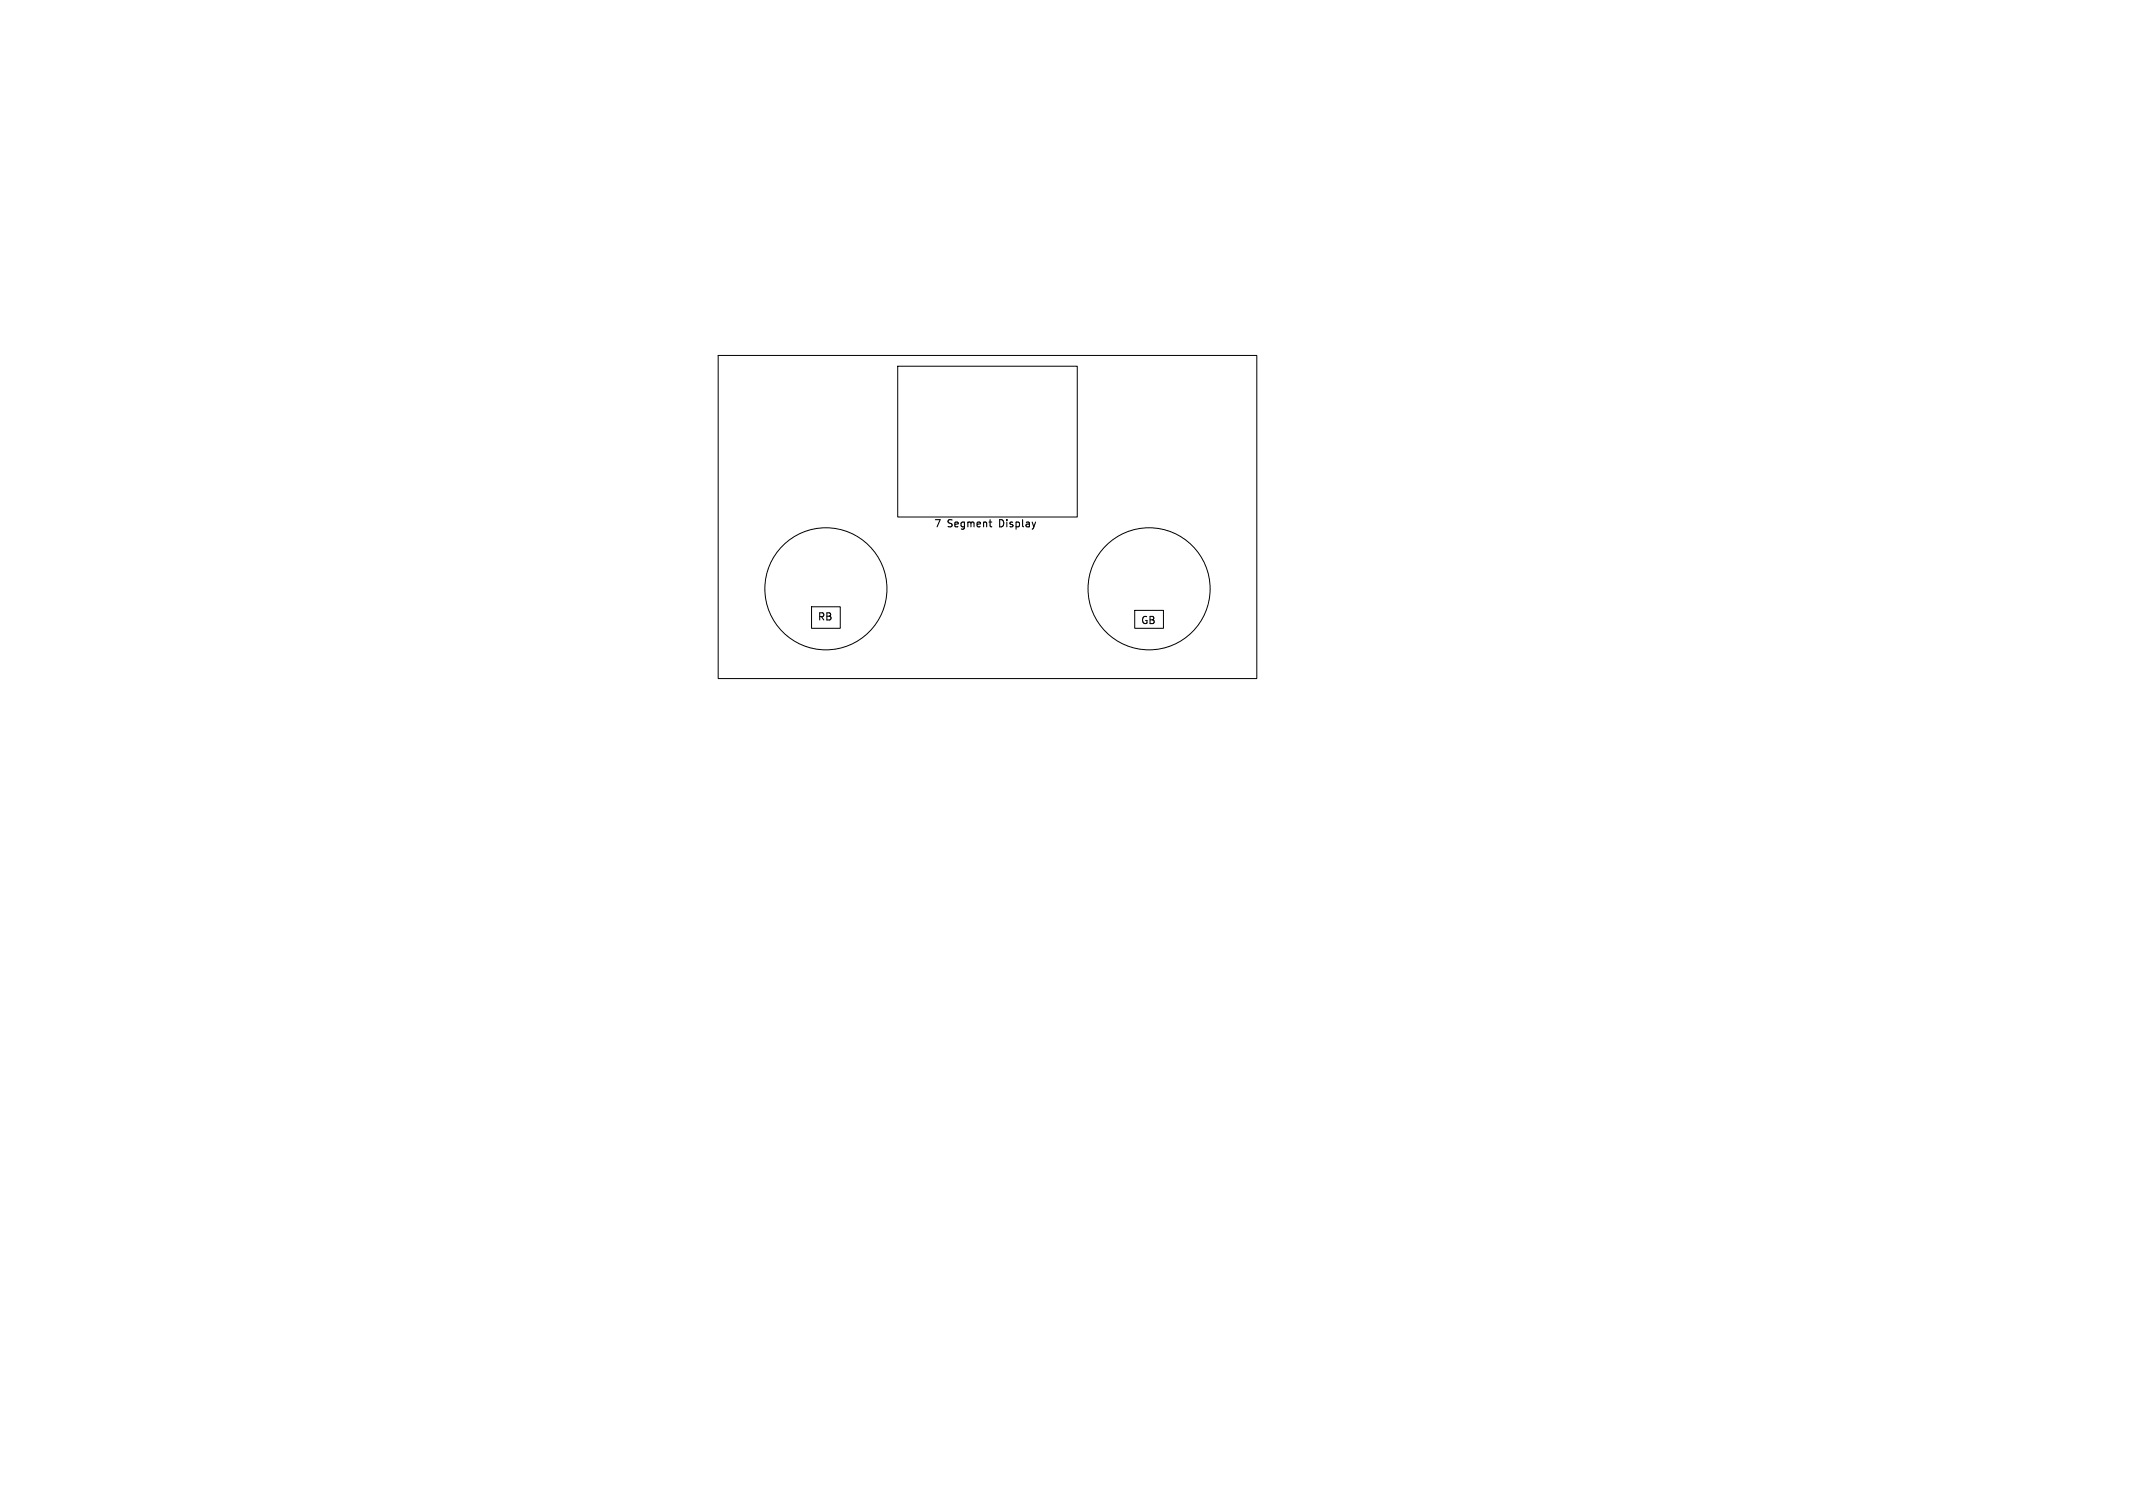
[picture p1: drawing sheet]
<svg xmlns="http://www.w3.org/2000/svg" width="297mm" height="210mm" viewBox="0 0 297 210" stroke-linecap="round" stroke-linejoin="round" font-family="sans-serif">
<defs><g id="words">
<g font-size="1.4">
<text x="130" y="73.5">7</text>
<text x="132" y="73.5">Segment</text>
<text x="139.4" y="73.5">Display</text>
<text x="113.8" y="86.7">RB</text>
<text x="158.8" y="87.3">GB</text>
</g>
</g></defs>
<path d="M137.7 72.7h.4M137.9 73.3l.2 .1" fill="none" stroke="#000" stroke-width=".15"/>
<g fill="none" stroke="#000" stroke-width=".14">
<path d="M100 49.5h75v45h-75zM125 51h25v21h-25zM113 84.5h4v3h-4zM158 85h4v2.5h-4z"/>
<circle cx="115" cy="82" r="8.5"/>
<circle cx="160" cy="82" r="8.5"/>
</g>
<use href="#words"/>
</svg>
